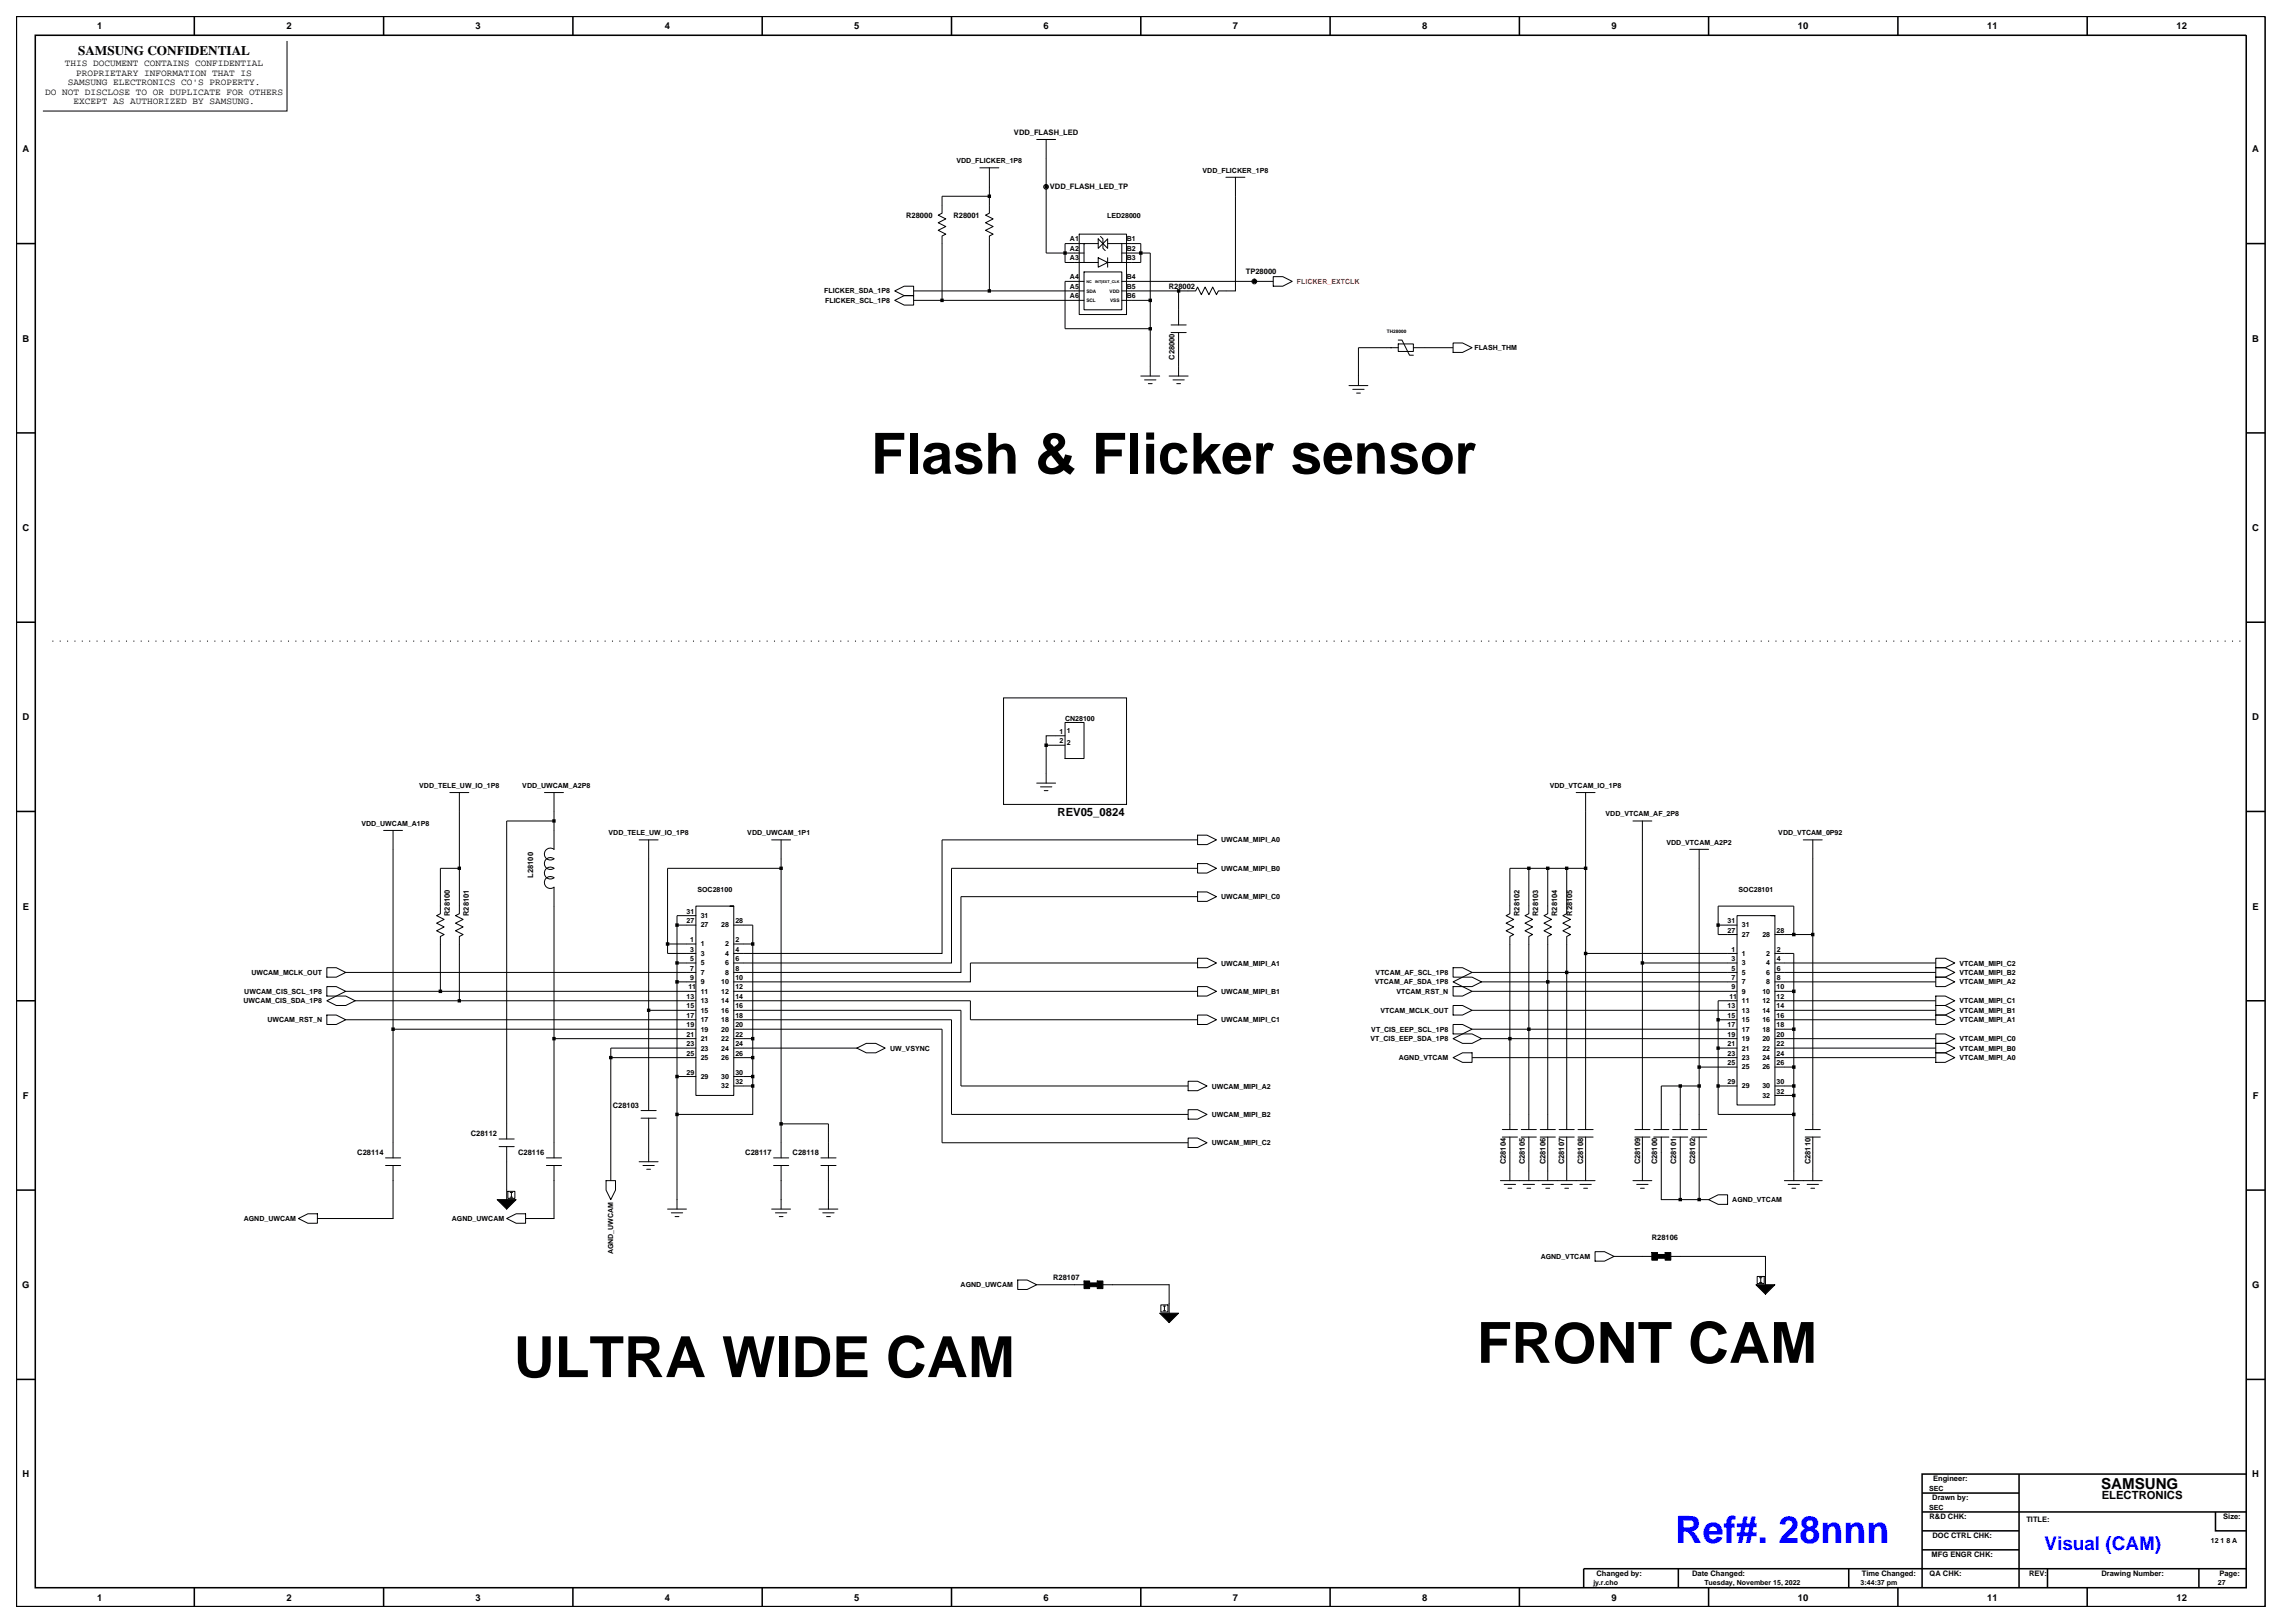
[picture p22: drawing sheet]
<svg xmlns="http://www.w3.org/2000/svg" width="420mm" height="297mm" viewBox="0 0 420 297" stroke-linecap="round" stroke-linejoin="round" font-family="sans-serif">
<defs><g id="words">
<g font-size="10.4">
<text x="159.4" y="86.7">Flash &amp; Flicker sensor</text>
<text x="94" y="252">ULTRA WIDE CAM</text>
<text x="270.3" y="249.4">FRONT CAM</text>
</g>
<text font-size="6.9" fill="#00f" x="306.6" y="282.3">Ref#. 28nnn</text>
<text font-size="3.5" fill="#00f" x="374.2" y="283.6">Visual (CAM)</text>
<text font-size="2.8" x="384.5" y="272.5">SAMSUNG</text>
<text font-size="2.4" x="14.3" y="10.1">SAMSUNG CONFIDENTIAL</text>
<g font-size="2.1">
<text x="193.5" y="149.2">REV05_0824</text>
<text x="384.6" y="274.4">ELECTRONICS</text>
</g>
<g font-size="1.7">
<text x="17.8" y="5.3">1</text>
<text x="52.4" y="5.3">2</text>
<text x="87" y="5.3">3</text>
<text x="121.7" y="5.3">4</text>
<text x="156.3" y="5.3">5</text>
<text x="191" y="5.3">6</text>
<text x="225.6" y="5.3">7</text>
<text x="260.3" y="5.3">8</text>
<text x="294.9" y="5.3">9</text>
<text x="329" y="5.3">10</text>
<text x="363.7" y="5.3">11</text>
<text x="398.3" y="5.3">12</text>
<text x="8.2" y="17.3">DO NOT DISCLOSE TO OR DUPLICATE FOR OTHERS</text>
<text x="11.9" y="12.1">THIS DOCUMENT CONTAINS CONFIDENTIAL</text>
<text x="12.4" y="15.6">SAMSUNG ELECTRONICS CO'S PROPERTY.</text>
<text x="13.9" y="13.9">PROPRIETARY INFORMATION THAT IS</text>
<text x="13.4" y="19.1">EXCEPT AS AUTHORIZED BY SAMSUNG.</text>
<text x="4.1" y="27.9">A</text>
<text x="412.2" y="27.9">A</text>
<text x="4.1" y="62.5">B</text>
<text x="412.2" y="62.5">B</text>
<text x="4.1" y="97.2">C</text>
<text x="412.2" y="97.2">C</text>
<text x="4.1" y="131.8">D</text>
<text x="412.2" y="131.8">D</text>
<text x="4.2" y="166.4">E</text>
<text x="412.2" y="166.4">E</text>
<text x="4.2" y="201.1">F</text>
<text x="412.3" y="201.1">F</text>
<text x="4.1" y="235.7">G</text>
<text x="412.1" y="235.7">G</text>
<text x="4.1" y="270.4">H</text>
<text x="412.2" y="270.4">H</text>
<text x="17.8" y="292.9">1</text>
<text x="52.4" y="292.9">2</text>
<text x="87" y="292.9">3</text>
<text x="121.7" y="292.9">4</text>
<text x="156.3" y="292.9">5</text>
<text x="191" y="292.9">6</text>
<text x="225.6" y="292.9">7</text>
<text x="260.3" y="292.9">8</text>
<text x="294.9" y="292.9">9</text>
<text x="329" y="292.9">10</text>
<text x="363.7" y="292.9">11</text>
<text x="398.3" y="292.9">12</text>
</g>
<g font-size="1.4">
<text x="185.6" y="24.7">VDD_FLASH_LED</text>
<text x="192.1" y="34.5">VDD_FLASH_LED_TP</text>
<text x="165.8" y="39.9">R28000</text>
<text x="174.5" y="39.9">R28001</text>
<text x="213.9" y="52.8">R28002</text>
<text x="228" y="50.1">TP28000</text>
<text x="214.9" y="65.8" transform="rotate(-90 214.9 65.8)">C28000</text>
<text x="97.5" y="160.6" transform="rotate(-90 97.5 160.6)">L28100</text>
<text x="82.3" y="167.6" transform="rotate(-90 82.3 167.6)">R28100</text>
<text x="85.8" y="167.6" transform="rotate(-90 85.8 167.6)">R28101</text>
<text x="278.1" y="167.6" transform="rotate(-90 278.1 167.6)">R28102</text>
<text x="281.5" y="167.6" transform="rotate(-90 281.5 167.6)">R28103</text>
<text x="285" y="167.6" transform="rotate(-90 285 167.6)">R28104</text>
<text x="287.7" y="167.6" transform="rotate(-90 287.7 167.6)">R28105</text>
<text x="112.1" y="202.7">C28103</text>
<text x="86.2" y="207.9">C28112</text>
<text x="65.4" y="211.4">C28114</text>
<text x="94.8" y="211.4">C28116</text>
<text x="136.4" y="211.4">C28117</text>
<text x="145.1" y="211.4">C28118</text>
<text x="275.6" y="213.1" transform="rotate(-90 275.6 213.1)">C28104</text>
<text x="279" y="213.1" transform="rotate(-90 279 213.1)">C28105</text>
<text x="282.8" y="213.1" transform="rotate(-90 282.8 213.1)">C28106</text>
<text x="286.3" y="213.1" transform="rotate(-90 286.3 213.1)">C28107</text>
<text x="289.7" y="213.1" transform="rotate(-90 289.7 213.1)">C28108</text>
<text x="300.1" y="213.1" transform="rotate(-90 300.1 213.1)">C28109</text>
<text x="303.3" y="213.1" transform="rotate(-90 303.3 213.1)">C28100</text>
<text x="306.8" y="213.1" transform="rotate(-90 306.8 213.1)">C28101</text>
<text x="310.2" y="213.1" transform="rotate(-90 310.2 213.1)">C28102</text>
<text x="331.3" y="213.1" transform="rotate(-90 331.3 213.1)">C28110</text>
<text x="302.3" y="226.9">R28106</text>
<text x="192.7" y="234.3">R28107</text>
<text x="353.6" y="274.6">Drawn by:</text>
<text x="353.8" y="271.1">Engineer:</text>
<text x="353.1" y="278">R&amp;D CHK:</text>
<text x="353.6" y="281.5">DOC CTRL CHK:</text>
<text x="370.8" y="278.5">TITLE:</text>
<text x="406.9" y="278">Size:</text>
<text x="353.5" y="285">MFG ENGR CHK:</text>
<text x="292.2" y="288.4">Changed by:</text>
<text x="309.7" y="288.4">Date Changed:</text>
<text x="340.7" y="288.4">Time Changed:</text>
<text x="353.1" y="288.4">QA CHK:</text>
<text x="371.3" y="288.4">REV:</text>
<text x="384.6" y="288.4">Drawing Number:</text>
<text x="406.2" y="288.4">Page:</text>
</g>
<g font-size="1.3">
<text x="175.1" y="29.9">VDD_FLICKER_1P8</text>
<text x="220.1" y="31.6">VDD_FLICKER_1P8</text>
<text x="202.6" y="39.8">LED28000</text>
<text x="195.8" y="44.2">A1</text>
<text x="195.8" y="45.9">A2</text>
<text x="195.8" y="47.6">A3</text>
<text x="206.2" y="44.2">B1</text>
<text x="206.2" y="45.9">B2</text>
<text x="206.2" y="47.6">B3</text>
<text x="150.9" y="53.7">FLICKER_SDA_1P8</text>
<text x="195.8" y="51.1">A4</text>
<text x="195.8" y="52.8">A5</text>
<text x="206.2" y="51.1">B4</text>
<text x="206.2" y="52.8">B5</text>
<text x="151" y="55.4">FLICKER_SCL_1P8</text>
<text x="195.8" y="54.6">A6</text>
<text x="206.2" y="54.6">B6</text>
<text x="269.8" y="64.1">FLASH_THM</text>
<text x="194.9" y="131.9">CN28100</text>
<text x="193.9" y="134.3">1</text>
<text x="193.9" y="136">2</text>
<text x="195.3" y="134.2">1</text>
<text x="195.3" y="136.4">2</text>
<text x="76.7" y="144.2">VDD_TELE_UW_IO_1P8</text>
<text x="95.6" y="144.2">VDD_UWCAM_A2P8</text>
<text x="283.6" y="144.2">VDD_VTCAM_IO_1P8</text>
<text x="293.8" y="149.4">VDD_VTCAM_AF_2P8</text>
<text x="66.1" y="151.1">VDD_UWCAM_A1P8</text>
<text x="111.4" y="152.8">VDD_TELE_UW_IO_1P8</text>
<text x="136.8" y="152.8">VDD_UWCAM_1P1</text>
<text x="223.5" y="154.1">UWCAM_MIPI_A0</text>
<text x="305" y="154.6">VDD_VTCAM_A2P2</text>
<text x="325.4" y="152.8">VDD_VTCAM_0P92</text>
<text x="223.5" y="159.4">UWCAM_MIPI_B0</text>
<text x="125.6" y="167.2">31</text>
<text x="127.6" y="163.3">SOC28100</text>
<text x="128.2" y="168">31</text>
<text x="223.5" y="164.5">UWCAM_MIPI_C0</text>
<text x="318.2" y="163.3">SOC28101</text>
<text x="125.6" y="168.9">27</text>
<text x="126.3" y="172.4">1</text>
<text x="128.2" y="169.7">27</text>
<text x="128.2" y="173.2">1</text>
<text x="132" y="169.7">28</text>
<text x="132.7" y="173.2">2</text>
<text x="134.6" y="168.9">28</text>
<text x="134.6" y="172.4">2</text>
<text x="316.2" y="168.9">31</text>
<text x="316.2" y="170.7">27</text>
<text x="318.8" y="169.7">31</text>
<text x="318.8" y="171.4">27</text>
<text x="322.5" y="171.4">28</text>
<text x="325.1" y="170.7">28</text>
<text x="46" y="178.4">UWCAM_MCLK_OUT</text>
<text x="126.3" y="177.6">7</text>
<text x="126.3" y="179.3">9</text>
<text x="126.3" y="174.1">3</text>
<text x="126.3" y="175.9">5</text>
<text x="128.2" y="178.4">7</text>
<text x="128.2" y="174.9">3</text>
<text x="128.2" y="176.6">5</text>
<text x="132.7" y="178.4">8</text>
<text x="132.7" y="174.9">4</text>
<text x="132.7" y="176.6">6</text>
<text x="134.6" y="179.3">10</text>
<text x="134.6" y="177.6">8</text>
<text x="134.6" y="174.1">4</text>
<text x="134.6" y="175.9">6</text>
<text x="223.5" y="176.7">UWCAM_MIPI_A1</text>
<text x="251.8" y="178.4">VTCAM_AF_SCL_1P8</text>
<text x="316.8" y="177.6">5</text>
<text x="316.8" y="179.3">7</text>
<text x="316.8" y="175.9">3</text>
<text x="316.8" y="174.1">1</text>
<text x="318.8" y="178.4">5</text>
<text x="318.8" y="176.6">3</text>
<text x="318.8" y="174.9">1</text>
<text x="323.2" y="176.6">4</text>
<text x="323.2" y="178.4">6</text>
<text x="323.2" y="174.9">2</text>
<text x="325.1" y="175.9">4</text>
<text x="325.1" y="177.6">6</text>
<text x="325.1" y="179.3">8</text>
<text x="325.1" y="174.1">2</text>
<text x="358.6" y="176.7">VTCAM_MIPI_C2</text>
<text x="358.6" y="178.4">VTCAM_MIPI_B2</text>
<text x="44.6" y="183.6">UWCAM_CIS_SDA_1P8</text>
<text x="44.7" y="181.9">UWCAM_CIS_SCL_1P8</text>
<text x="125.6" y="184.5">15</text>
<text x="125.6" y="182.8">13</text>
<text x="126" y="181.1">11</text>
<text x="128.2" y="180.1">9</text>
<text x="128.2" y="185.3">15</text>
<text x="128.2" y="181.8">11</text>
<text x="128.2" y="183.6">13</text>
<text x="132" y="183.6">14</text>
<text x="132" y="185.3">16</text>
<text x="132" y="180.1">10</text>
<text x="132" y="181.8">12</text>
<text x="134.6" y="182.8">14</text>
<text x="134.6" y="184.5">16</text>
<text x="134.6" y="181.1">12</text>
<text x="223.5" y="181.9">UWCAM_MIPI_B1</text>
<text x="251.6" y="180.1">VTCAM_AF_SDA_1P8</text>
<text x="252.6" y="185.3">VTCAM_MCLK_OUT</text>
<text x="255.5" y="181.9">VTCAM_RST_N</text>
<text x="316.2" y="184.5">13</text>
<text x="316.5" y="182.8">11</text>
<text x="316.8" y="181.1">9</text>
<text x="318.8" y="181.8">9</text>
<text x="318.8" y="180.1">7</text>
<text x="318.8" y="183.6">11</text>
<text x="318.8" y="185.3">13</text>
<text x="322.5" y="181.8">10</text>
<text x="322.5" y="183.6">12</text>
<text x="322.5" y="185.3">14</text>
<text x="323.2" y="180.1">8</text>
<text x="325.1" y="181.1">10</text>
<text x="325.1" y="182.8">12</text>
<text x="325.1" y="184.5">14</text>
<text x="358.6" y="180.1">VTCAM_MIPI_A2</text>
<text x="358.6" y="185.3">VTCAM_MIPI_B1</text>
<text x="358.6" y="183.6">VTCAM_MIPI_C1</text>
<text x="48.9" y="187.1">UWCAM_RST_N</text>
<text x="125.6" y="189.7">21</text>
<text x="125.6" y="191.5">23</text>
<text x="125.6" y="186.2">17</text>
<text x="125.6" y="188">19</text>
<text x="128.2" y="190.5">21</text>
<text x="128.2" y="187">17</text>
<text x="128.2" y="188.8">19</text>
<text x="132" y="190.5">22</text>
<text x="132" y="187">18</text>
<text x="132" y="188.8">20</text>
<text x="134.6" y="189.7">22</text>
<text x="134.6" y="191.5">24</text>
<text x="134.6" y="186.2">18</text>
<text x="134.6" y="188">20</text>
<text x="223.5" y="187.1">UWCAM_MIPI_C1</text>
<text x="250.8" y="190.5">VT_CIS_EEP_SDA_1P8</text>
<text x="251" y="188.8">VT_CIS_EEP_SCL_1P8</text>
<text x="316.2" y="188">17</text>
<text x="316.2" y="189.7">19</text>
<text x="316.2" y="191.5">21</text>
<text x="316.2" y="186.2">15</text>
<text x="318.8" y="188.8">17</text>
<text x="318.8" y="190.5">19</text>
<text x="318.8" y="187">15</text>
<text x="322.5" y="187">16</text>
<text x="322.5" y="188.8">18</text>
<text x="322.5" y="190.5">20</text>
<text x="325.1" y="188">18</text>
<text x="325.1" y="189.7">20</text>
<text x="325.1" y="191.5">22</text>
<text x="325.1" y="186.2">16</text>
<text x="358.6" y="187.1">VTCAM_MIPI_A1</text>
<text x="358.6" y="190.5">VTCAM_MIPI_C0</text>
<text x="125.6" y="196.6">29</text>
<text x="125.6" y="193.2">25</text>
<text x="128.2" y="197.4">29</text>
<text x="128.2" y="192.2">23</text>
<text x="128.2" y="194">25</text>
<text x="132" y="197.4">30</text>
<text x="132" y="192.2">24</text>
<text x="132" y="194">26</text>
<text x="134.6" y="196.6">30</text>
<text x="134.6" y="193.2">26</text>
<text x="162.9" y="192.2">UW_VSYNC</text>
<text x="256" y="194">AGND_VTCAM</text>
<text x="316.2" y="193.2">23</text>
<text x="316.2" y="194.9">25</text>
<text x="318.8" y="194">23</text>
<text x="318.8" y="195.7">25</text>
<text x="318.8" y="192.2">21</text>
<text x="322.5" y="194">24</text>
<text x="322.5" y="195.7">26</text>
<text x="322.5" y="192.2">22</text>
<text x="325.1" y="193.2">24</text>
<text x="325.1" y="194.9">26</text>
<text x="358.6" y="192.2">VTCAM_MIPI_B0</text>
<text x="358.6" y="194">VTCAM_MIPI_A0</text>
<text x="132" y="199.2">32</text>
<text x="134.6" y="198.4">32</text>
<text x="221.8" y="199.2">UWCAM_MIPI_A2</text>
<text x="316.2" y="198.4">29</text>
<text x="318.8" y="199.2">29</text>
<text x="322.5" y="199.2">30</text>
<text x="322.5" y="200.9">32</text>
<text x="325.1" y="198.4">30</text>
<text x="325.1" y="200.1">32</text>
<text x="221.8" y="204.4">UWCAM_MIPI_B2</text>
<text x="221.8" y="209.6">UWCAM_MIPI_C2</text>
<text x="317" y="220">AGND_VTCAM</text>
<text x="44.6" y="223.4">AGND_UWCAM</text>
<text x="82.7" y="223.4">AGND_UWCAM</text>
<text x="112.2" y="229.5" transform="rotate(-90 112.2 229.5)">AGND_UWCAM</text>
<text x="282" y="230.4">AGND_VTCAM</text>
<text x="175.8" y="235.6">AGND_UWCAM</text>
<text x="353" y="272.8">SEC</text>
<text x="353" y="276.2">SEC</text>
<text x="404.6" y="282.3">12 1 8 A</text>
<text x="291.6" y="290.1">jy.r.cho</text>
<text x="311.9" y="290.1">Tuesday, November 15, 2022</text>
<text x="340.5" y="290.1">3:44:37 pm</text>
<text x="405.9" y="290.1">27</text>
</g>
<text font-size="1.3" fill="#f00" x="237.3" y="52">FLICKER_EXTCLK</text>
<g font-size=".9">
<text x="198.8" y="53.5">SDA</text>
<text x="203.1" y="53.5">VDD</text>
<text x="198.8" y="55.3">SCL</text>
<text x="203.1" y="55.3">VSS</text>
<text x="253.8" y="60.9">TH28000</text>
</g>
<g font-size=".7">
<text x="198.8" y="51.7">NC</text>
<text x="200.4" y="51.7">INT|EXT_CLK</text>
</g>
</g></defs>
<!-- layer: MFD Layer /idea/tmp/Extended-Print.dk98.choi.sheet8.3.mfd -->
<g fill="none" stroke="#000" stroke-width=".18">
<path d="M52.5 7.5v12.8h-44.7M179.3 30.7h3.5M181.1 35.9h-8.7v3.1l-.7 .4 1.4 .7-1.4 .7 1.4 .7-1.4 .6 1.4 .7-.7 .4v11.8M181.1 30.7v8.3l-.7 .4 1.4 .7-1.4 .7 1.4 .7-1.4 .6 1.4 .7-.7 .4v10M189.7 25.5h3.5M191.5 25.5v20.8h3.4v1.7h3.5M224.3 32.4h3.5M226.1 32.4v20.8h-3.1l-.4 .7-.7-1.4-.7 1.4-.7-1.4-.6 1.4-.7-1.4-.4 .7h-13.5M163.7 53.2l1.8-.8h1.7v1.7h-1.7zM163.7 55l1.8-.9h1.7v1.7h-1.7zM167.2 53.2h31.2M167.2 55h31.2"/>
<path d="M197.5 42.8h8.7v14.8h-8.7zM198.4 49.8h6.9v6.9h-6.9zM198.4 44.7l-3.5-.1v1.7h3.5M198.4 51.5h-3.5v8.6h15.6M201 44.6h-2.6v3.4h2.6M201 43.7l.8 .9-.8 .8zM201 47.2l1.7 .8-1.7 .9zM201.4 43.3l.4 .4v1.7l.5 .5M201.8 44.6l.9-.9v1.7zM202.7 44.6h2.6v3.4h-2.6M202.7 47.2v1.7M205.3 51.5h27.7"/>
<path d="M205.3 55h5.2M205.3 44.6h3.5v3.4h-3.5M205.3 46.3h5.2v22.5M214.3 59.5h2.8M215.7 53.2v6.3M233 50.6h1.8l1.7 .9-1.7 .9h-1.8zM208.8 68.8h3.4M209.5 69.5h2M210.1 70.2h.8M214 68.8h3.4M214.3 60.9h2.8M214.7 69.5h2"/>
<path d="M215.4 70.2h.6M215.7 60.9v7.9M246.9 70.6h3.4M247.6 71.2h2M248.3 71.9h.7M255.9 62.9h2.8v1.4h-2.8zM255.9 62.2h.7l1.4 2.8h.7M255.9 63.6h-7.3v7M258.7 63.6h7.2M265.9 62.8h1.8l1.7 .8-1.7 .9h-1.8zM183.7 127.7h22.5v19.5h-22.5zM191.5 136.4v6.9"/>
<path d="M194.9 132.2h3.5v6.6h-3.5zM194.9 134.6h-3.4v1.8h3.4M70.2 152h3.5M71.9 152v59.9M82.3 145h3.5M84.1 158.9h-3.5v8.3l-.7 .4 1.4 .6-1.4 .7 1.4 .7-1.4 .7 1.4 .7-.7 .4v10M84.1 145v22.2l-.7 .4 1.4 .6-1.4 .7 1.4 .7-1.4 .7 1.4 .7-.7 .4v11.7M99.6 145h3.5M101.4 145v5.2M117 153.7h3.4M118.7 153.7v49.5M141.2 153.7h3.5"/>
<path d="M142.9 158.9h-20.7v15.6h5.2M142.9 153.7v58.2M189.7 143.3h3.5M190.4 144h2.1M191.1 144.7h.7M219.2 152.8h1.7l1.7 .9-1.7 .9h-1.7zM219.2 158h1.7l1.7 .9-1.7 .9h-1.7zM219.2 158.9h-45.1v17.3h-39.8M219.2 153.7h-46.8v20.8h-38.1M279.8 158.9v8.3l-.7 .4 1.4 .6-1.4 .7 1.4 .7-1.4 .7 1.4 .7-.7 .4v35.3M283.2 158.9v8.3l-.6 .4 1.3 .6-1.3 .7 1.3 .7-1.3 .7 1.3 .7-.7 .4v35.3M286.7 158.9v8.3l-.7 .4 1.4 .6-1.4 .7 1.4 .7-1.4 .7 1.4 .7-.7 .4v6.5h31.2"/>
<path d="M288.4 145h3.5M290.2 158.9h-13.9v8.3l-.7 .4 1.4 .6-1.4 .7 1.4 .7-1.4 .7 1.4 .7-.7 .4v18.7h41.6M290.2 145v61.7M298.8 150.2h3.5M300.6 150.2v56.5M309.2 155.4h3.5M311 155.4v51.3M330 153.7h3.5M331.8 153.7v53M59.8 177.1h1.7l1.8 .8-1.8 .9h-1.7zM63.3 177.9h64.1M122.2 172.7h5.2"/>
<path d="M123.9 179.7v17.3h3.5M123.9 176.2v3.5h3.5M123.9 176.2h3.5M123.9 169.3h3.5M127.4 167.6h-3.5v8.6M133.6 165.8h.7v34.6h-6.9v-34.6h6.9M134.3 169.3h3.5v29.4M134.3 172.7h3.5M219.2 163.2h1.7l1.7 .9-1.7 .8h-1.7zM219.2 175.3h1.7l1.7 .9-1.7 .9h-1.7zM219.2 176.2h-41.6v3.5h-43.3M219.2 164.1h-43.3v13.8h-41.6"/>
<path d="M265.9 177.1h1.8l1.7 .8-1.7 .9h-1.8zM265.9 179.7l1.8-.9h1.7l1.7 .9-1.7 .8h-1.7zM269.4 177.9h17.3v28.8M271.1 179.7h46.8M290.2 174.5h27.7M300.6 176.2h17.3M314.4 169.3h3.5M317.9 171h-3.5v-5.2h13.9v5.2M324.1 167.6h.7v34.6h-6.9v-34.6h6.9M324.8 177.9h29.5M324.8 179.7h29.5M324.8 171h7"/>
<path d="M324.8 174.5h3.5v41.5M324.8 176.2h29.5M354.3 178.8h1.7l1.7 .9-1.7 .8h-1.7zM354.3 177.1h1.7l1.7 .8-1.7 .9h-1.7zM354.3 175.3h1.7l1.7 .9-1.7 .9h-1.7zM59.8 180.5h1.7l1.8 .9-1.8 .9h-1.7zM59.8 183.1l1.7-.8h1.8l1.7 .8-1.7 .9h-1.8zM59.8 185.7h1.7l1.8 .9-1.8 .9h-1.7zM63.3 181.4h64.1M63.3 186.6h64.1M65 183.1h62.4M71.9 188.3h55.5"/>
<path d="M101.4 190.1h26M111.8 193.5h15.6M118.7 184.9h8.7M123.9 197v6.9h13.9v-5.2M127.4 191.8h-15.6v24.2M134.3 181.4h84.9M134.3 183.1h43.3v3.5h41.6M134.3 184.9h41.6v13.8h41.5M134.3 186.6h39.8v17.3h43.3M134.3 188.3h38.1v20.8h45M134.3 190.1h3.5M134.3 191.8h22.5"/>
<path d="M134.3 193.5h3.5M134.3 198.7h3.5M134.3 197h3.5M156.8 191.8l1.7-.9h1.8l1.7 .9-1.7 .9h-1.8zM217.4 197.9h1.8l1.7 .8-1.7 .9h-1.8zM219.2 180.5h1.7l1.7 .9-1.7 .9h-1.7zM219.2 185.7h1.7l1.7 .9-1.7 .9h-1.7zM265.9 193.5l1.8-.8h1.7v1.7h-1.7zM265.9 190.1l1.8-.9h1.7l1.7 .9-1.7 .8h-1.7zM265.9 184h1.8l1.7 .9-1.7 .8h-1.8zM265.9 187.5h1.8l1.7 .8-1.7 .9h-1.8zM265.9 180.5h1.8l1.7 .9-1.7 .9h-1.8z"/>
<path d="M269.4 181.4h48.5M269.4 184.9h48.5M269.4 188.3h48.5M269.4 193.5h48.5M271.1 190.1h5.2v16.6M307.5 198.7v8M311 195.3h6.9M311 198.7h-7v8M314.4 186.6h3.5M314.4 191.8h3.5M314.4 198.7h3.5M317.9 183.1h-3.5v20.8h13.9"/>
<path d="M324.8 181.4h3.5M324.8 183.1h29.5M324.8 184.9h29.5M324.8 186.6h29.5M324.8 188.3h3.5M324.8 190.1h29.5M324.8 191.8h29.5M324.8 193.5h29.5M324.8 195.3h3.5M324.8 198.7h3.5M354.3 192.7h1.7l1.7 .8-1.7 .9h-1.7zM354.3 182.3h1.7l1.7 .8-1.7 .9h-1.7z"/>
<path d="M354.3 185.7h1.7l1.7 .9-1.7 .9h-1.7zM354.3 184h1.7l1.7 .9-1.7 .8h-1.7zM354.3 190.9h1.7l1.7 .9-1.7 .9h-1.7zM354.3 189.2h1.7l1.7 .9-1.7 .8h-1.7zM70.6 213.3h2.7M70.6 211.9h2.7M71.9 213.3v9.7h-13.8M91.3 209.8h2.8M91.3 208.4h2.8M92.7 208.4v-58.2h8.7v5.2a1.09 1.09 0 0 0-1.5 .1 1.09 1.09 0 0 0 0 1.5 1.09 1.09 0 0 0 1.5 .1 1.1 1.1 0 0 0-1.5 .2 1.1 1.1 0 0 0 0 1.5 1.1 1.1 0 0 0 1.5 .1 1.09 1.09 0 0 0-1.5 .1 1.09 1.09 0 0 0 0 1.5 1.09 1.09 0 0 0 1.5 .1 1.09 1.09 0 0 0-1.5 .1 1.09 1.09 0 0 0 0 1.5 1.09 1.09 0 0 0 1.5 .1v49.6M92.7 209.8v9.7M92.9 218h1.3v1.3h-1.3z"/>
<path d="M93.4 218.2h.4M93.4 219.1h.4M93.6 218.2v.9M100 213.3h2.8M100 211.9h2.8M101.4 213.3v9.7h-5.2M110.9 216h1.7v1.8l-.8 1.7-.9-1.7zM117 212.6h3.4M117.3 204.6h2.8M117.3 203.2h2.8M117.7 213.3h2M118.4 214h.6"/>
<path d="M118.7 204.6v8M123.9 203.9v17.3M141.6 213.3h2.7M141.6 211.9h2.7M142.9 213.3v7.9M142.9 205.7h8.7v6.2M150.2 213.3h2.8M150.2 211.9h2.8M151.6 213.3v7.9M217.4 203.1h1.8l1.7 .8-1.7 .9h-1.8zM217.4 208.2h1.8l1.7 .9-1.7 .9h-1.8zM274.6 216h17.3"/>
<path d="M274.9 208.1h2.8M274.9 206.7h2.8M275.3 216.7h2.1M276 217.4h.7M276.3 208.1v7.9M278.4 208.1h2.8M278.4 206.7h2.8M278.7 216.7h2.1M279.4 217.4h.7M279.8 208.1v7.9M281.9 208.1h2.7M281.9 206.7h2.7"/>
<path d="M282.2 216.7h2.1M282.9 217.4h.7M283.2 208.1v7.9M285.3 208.1h2.8M285.3 206.7h2.8M285.7 216.7h2M286.4 217.4h.7M286.7 208.1v7.9M288.8 208.1h2.8M288.8 206.7h2.8M289.1 216.7h2.1M289.8 217.4h.7"/>
<path d="M290.2 208.1v7.9M298.8 216h3.5M299.2 208.1h2.8M299.2 206.7h2.8M299.5 216.7h2.1M300.2 217.4h.7M300.6 208.1v7.9M302.6 208.1h2.8M302.6 206.7h2.8M304 208.1v11.4h8.7M306.1 208.1h2.8M306.1 206.7h2.8"/>
<path d="M307.5 208.1v11.4M309.6 208.1h2.7M309.6 206.7h2.7M311 208.1v11.4M312.7 219.5l1.7-.9h1.8v1.8h-1.8zM324.8 200.4h3.5M326.5 216h7M327.2 216.7h2.1M327.9 217.4h.7M330.4 208.1h2.7M330.4 206.7h2.7M330.7 216.7h2.1"/>
<path d="M331.4 217.4h.7M331.8 208.1v7.9M54.6 223l1.7-.9h1.8v1.7h-1.8zM92.7 223l1.8-.9h1.7v1.7h-1.7zM122.2 221.2h3.4M122.9 221.9h2M123.5 222.6h.7M141.2 221.2h3.5M141.9 221.9h2.1M142.6 222.6h.7M149.9 221.2h3.4M150.6 221.9h2"/>
<path d="M151.3 222.6h.7M186.2 234.2h1.8l1.7 .9-1.7 .9h-1.8zM189.7 235.1h8.7M201.8 235.1h12.2v5.2M212.4 238.8h1.3v1.3h-1.3zM212.9 239h.4M212.9 239.9h.4M213.1 239v.9M291.9 229h1.7l1.8 .9-1.8 .9h-1.7zM295.4 229.9h6.9M305.8 229.9h17.3v5.2M321.6 233.6h1.3v1.3h-1.3z"/>
<path d="M322 233.8h.4M322 234.7h.4M322.2 233.8v.9"/>
<circle cx="191.4" cy="34.2" r=".43"/>
<circle cx="229.6" cy="51.5" r=".43"/>
</g>
<g fill="#000" stroke="#000" stroke-width=".18">
<path d="M91 219.5h3.5l-1.8 1.7z" fill-rule="evenodd"/>
<path d="M198.4 234.4h1v1.4h-1z" fill-rule="evenodd"/>
<path d="M199.4 234.8h1.4v.6h-1.4z" fill-rule="evenodd"/>
<path d="M200.8 234.4h1v1.4h-1z" fill-rule="evenodd"/>
<path d="M302.3 229.2h1v1.4h-1z" fill-rule="evenodd"/>
<path d="M303.3 229.6h1.4v.6h-1.4z" fill-rule="evenodd"/>
<path d="M304.7 229.2h1.1v1.4h-1.1z" fill-rule="evenodd"/>
<path d="M321.3 235.1h3.5l-1.7 1.7z" fill-rule="evenodd"/>
<path d="M212.2 240.3h3.5l-1.7 1.7z" fill-rule="evenodd"/>
</g>
<g fill="#000" stroke="#000" stroke-width=".28">
<path d="M180.9 35.7h.3v.4h-.3z" fill-rule="evenodd"/>
<path d="M191.3 34h.3v.3h-.3z" fill-rule="evenodd"/>
<path d="M172.2 54.8h.4v.3h-.4z" fill-rule="evenodd"/>
<path d="M180.9 53.1h.3v.3h-.3z" fill-rule="evenodd"/>
<path d="M194.7 46.1h.4v.4h-.4z" fill-rule="evenodd"/>
<path d="M208.6 46.1h.4v.4h-.4z" fill-rule="evenodd"/>
<path d="M210.3 54.8h.4v.3h-.4z" fill-rule="evenodd"/>
<path d="M215.5 53.1h.4v.3h-.4z" fill-rule="evenodd"/>
<path d="M229.4 51.3h.3v.4h-.3z" fill-rule="evenodd"/>
<path d="M210.3 60h.4v.3h-.4z" fill-rule="evenodd"/>
<path d="M191.3 136.2h.3v.3h-.3z" fill-rule="evenodd"/>
<path d="M83.9 158.7h.3v.3h-.3z" fill-rule="evenodd"/>
<path d="M101.2 150.1h.3v.3h-.3z" fill-rule="evenodd"/>
<path d="M142.8 158.7h.3v.3h-.3z" fill-rule="evenodd"/>
<path d="M279.6 158.7h.4v.3h-.4z" fill-rule="evenodd"/>
<path d="M283.1 158.7h.3v.3h-.3z" fill-rule="evenodd"/>
<path d="M286.5 158.7h.4v.3h-.4z" fill-rule="evenodd"/>
<path d="M290 158.7h.4v.3h-.4z" fill-rule="evenodd"/>
<path d="M122 172.6h.3v.3h-.3z" fill-rule="evenodd"/>
<path d="M123.7 179.5h.4v.3h-.4z" fill-rule="evenodd"/>
<path d="M123.7 176h.4v.4h-.4z" fill-rule="evenodd"/>
<path d="M123.7 169.1h.4v.4h-.4z" fill-rule="evenodd"/>
<path d="M137.6 172.6h.3v.3h-.3z" fill-rule="evenodd"/>
<path d="M283.1 179.5h.3v.3h-.3z" fill-rule="evenodd"/>
<path d="M286.5 177.8h.4v.3h-.4z" fill-rule="evenodd"/>
<path d="M290 174.3h.4v.3h-.4z" fill-rule="evenodd"/>
<path d="M300.4 176h.3v.4h-.3z" fill-rule="evenodd"/>
<path d="M314.3 169.1h.3v.4h-.3z" fill-rule="evenodd"/>
<path d="M328.1 170.8h.4v.4h-.4z" fill-rule="evenodd"/>
<path d="M331.6 170.8h.3v.4h-.3z" fill-rule="evenodd"/>
<path d="M71.8 188.2h.3v.3h-.3z" fill-rule="evenodd"/>
<path d="M80.4 181.2h.4v.4h-.4z" fill-rule="evenodd"/>
<path d="M83.9 183h.3v.3h-.3z" fill-rule="evenodd"/>
<path d="M101.2 189.9h.3v.3h-.3z" fill-rule="evenodd"/>
<path d="M111.6 193.4h.4v.3h-.4z" fill-rule="evenodd"/>
<path d="M118.5 184.7h.4v.3h-.4z" fill-rule="evenodd"/>
<path d="M123.7 196.8h.4v.4h-.4z" fill-rule="evenodd"/>
<path d="M137.6 198.5h.3v.4h-.3z" fill-rule="evenodd"/>
<path d="M137.6 196.8h.3v.4h-.3z" fill-rule="evenodd"/>
<path d="M137.6 193.4h.3v.3h-.3z" fill-rule="evenodd"/>
<path d="M137.6 189.9h.3v.3h-.3z" fill-rule="evenodd"/>
<path d="M276.2 189.9h.3v.3h-.3z" fill-rule="evenodd"/>
<path d="M279.6 188.2h.4v.3h-.4z" fill-rule="evenodd"/>
<path d="M307.3 198.5h.4v.4h-.4z" fill-rule="evenodd"/>
<path d="M310.8 198.5h.3v.4h-.3z" fill-rule="evenodd"/>
<path d="M310.8 195.1h.3v.3h-.3z" fill-rule="evenodd"/>
<path d="M314.3 198.5h.3v.4h-.3z" fill-rule="evenodd"/>
<path d="M314.3 191.6h.3v.4h-.3z" fill-rule="evenodd"/>
<path d="M314.3 186.4h.3v.4h-.3z" fill-rule="evenodd"/>
<path d="M328.1 198.5h.4v.4h-.4z" fill-rule="evenodd"/>
<path d="M328.1 195.1h.4v.3h-.4z" fill-rule="evenodd"/>
<path d="M328.1 188.2h.4v.3h-.4z" fill-rule="evenodd"/>
<path d="M328.1 181.2h.4v.4h-.4z" fill-rule="evenodd"/>
<path d="M123.7 203.7h.4v.4h-.4z" fill-rule="evenodd"/>
<path d="M142.8 205.5h.3v.3h-.3z" fill-rule="evenodd"/>
<path d="M307.3 219.3h.4v.4h-.4z" fill-rule="evenodd"/>
<path d="M310.8 219.3h.3v.4h-.3z" fill-rule="evenodd"/>
<path d="M328.1 203.7h.4v.4h-.4z" fill-rule="evenodd"/>
<path d="M328.1 200.3h.4v.3h-.4z" fill-rule="evenodd"/>
</g>
<g fill="none" stroke="#000" stroke-width=".28">
<path d="M3 3h411.5v291h-411.5zM6.5 6.5h404.6v284h-404.6zM35.6 3v3.5M70.2 3v3.5M104.8 3v3.5M139.5 3v3.5M174.1 3v3.5M208.8 3v3.5M243.4 3v3.5M278.1 3v3.5M312.7 3v3.5M347.3 3v3.5"/>
<path d="M382 3v3.5M3 44.6h3.5M411.1 44.6h3.4M3 79.2h3.5M411.1 79.2h3.4M3 113.9h3.5M411.1 113.9h3.4M3 148.5h3.5M411.1 148.5h3.4M3 183.1h3.5M411.1 183.1h3.4M3 217.8h3.5"/>
<path d="M411.1 217.8h3.4M3 252.4h3.5M411.1 252.4h3.4M351.8 273.2h17.7M351.8 276.7h59.3M369.5 269.7v20.8M405.4 276.7v3.4h5.7M411.1 269.7h-59.3v20.8M35.6 290.5v3.5M70.2 290.5v3.5M104.8 290.5v3.5M139.5 290.5v3.5"/>
<path d="M174.1 290.5v3.5M208.8 290.5v3.5M243.4 290.5v3.5M278.1 290.5v3.5M307.1 287.1v3.4M312.7 290.5v3.5M338.3 287.1v3.4M347.3 290.5v3.5M351.8 280.1h17.7M351.8 283.6h17.7M374.7 287.1v3.4M382 290.5v3.5"/>
<path d="M402.4 287.1v3.4M411.1 287.1h-121.3v3.4"/>
</g>
<path d="M9.6 117.3h400.5" fill="none" stroke="#000" stroke-width=".18" stroke-dasharray=".2 1.2" stroke-linecap="butt"/>
<use href="#words"/>
</svg>
